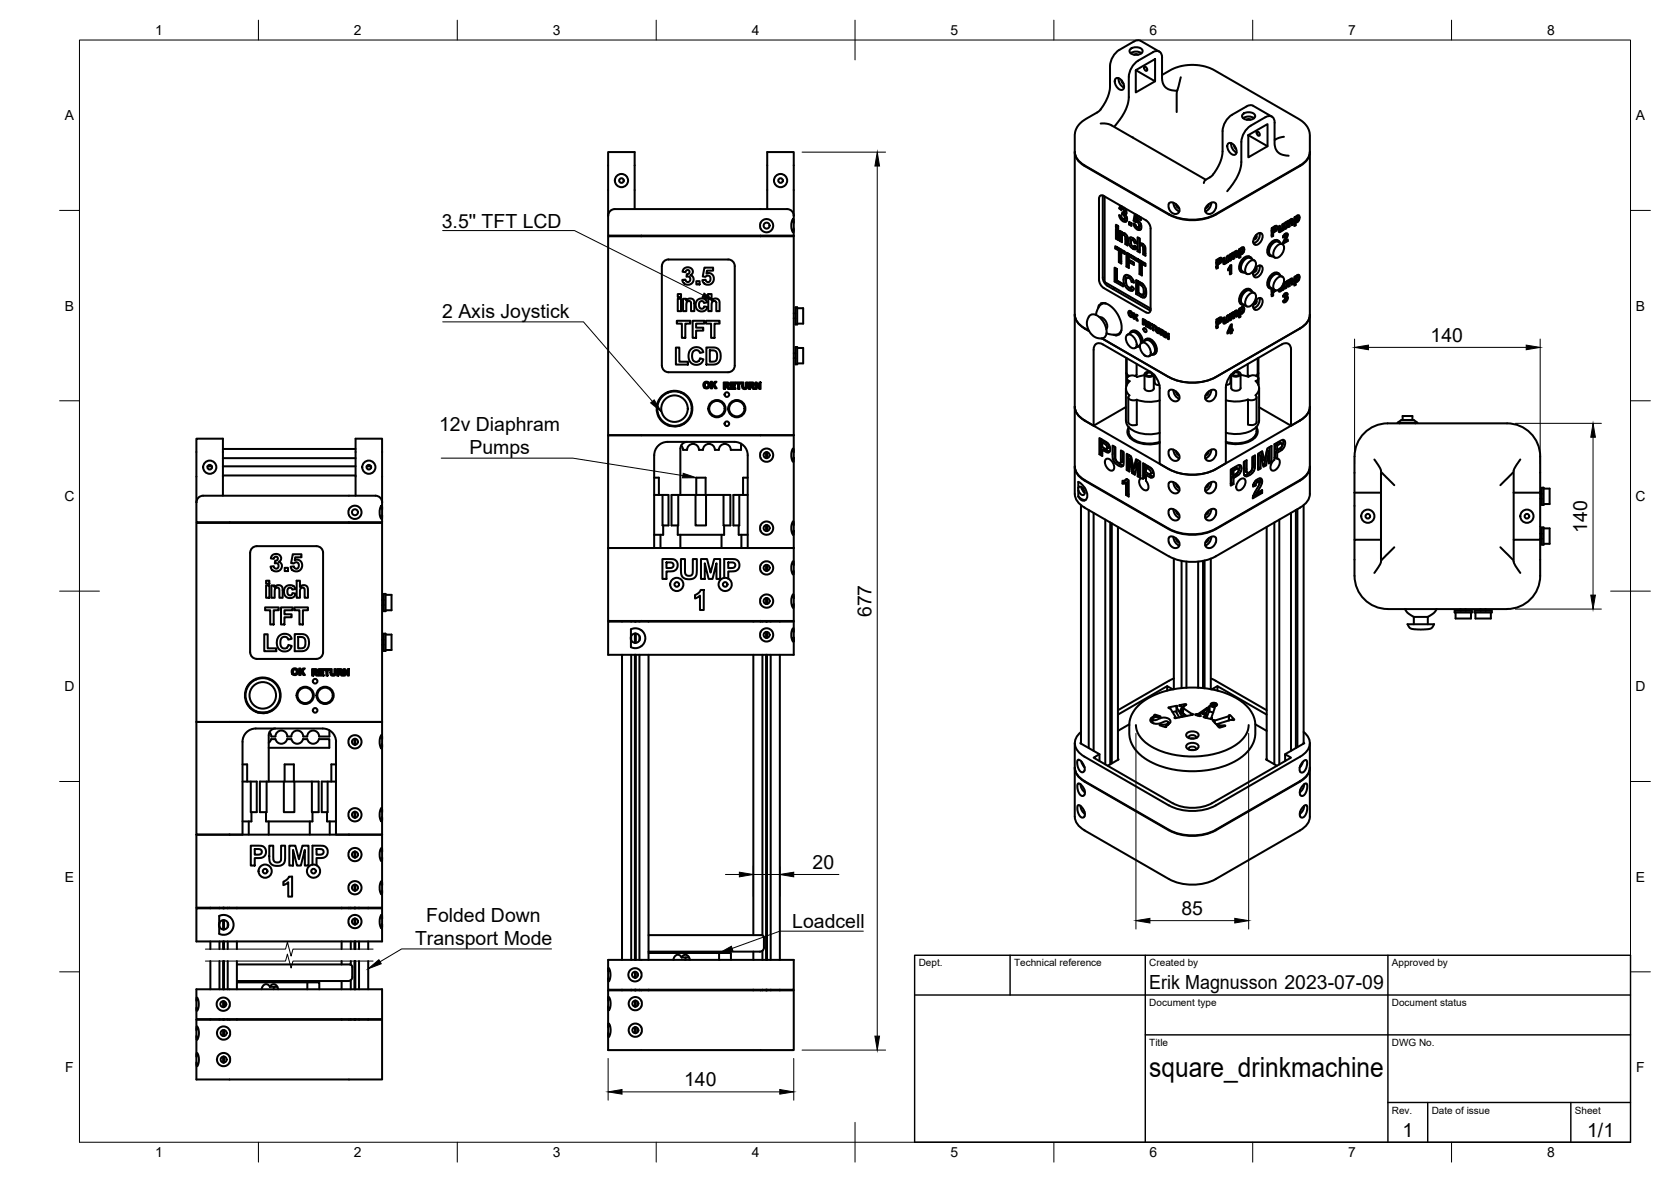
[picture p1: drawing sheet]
<svg xmlns="http://www.w3.org/2000/svg" width="420mm" height="297mm" viewBox="0 0 420 297" stroke-linecap="round" stroke-linejoin="round" font-family="sans-serif">
<defs><g id="words">
<text font-size="7" x="289" y="270.6">square_drinkmachine</text>
<g font-size="4.9">
<text x="111.1" y="57.2">3.5'' TFT LCD</text>
<text x="111.2" y="79.8">2 Axis Joystick</text>
<text x="359.7" y="85.8">140</text>
<text x="110.4" y="108.3">12v Diaphram</text>
<text x="118" y="114.2">Pumps</text>
<text x="399.1" y="133.9" transform="rotate(-90 399.1 133.9)">140</text>
<text x="219.1" y="155.1" transform="rotate(-90 219.1 155.1)">677</text>
<text x="204.3" y="218.3">20</text>
<text x="107.1" y="231.7">Folded Down</text>
<text x="199.2" y="233.3">Loadcell</text>
<text x="297.1" y="229.9">85</text>
<text x="104.4" y="237.5">Transport Mode</text>
<text x="289" y="248.5">Erik Magnusson 2023-07-09</text>
<text x="172" y="272.9">140</text>
<text x="352.6" y="285.7">1</text>
<text x="399.1" y="285.7">1/1</text>
</g>
<g font-size="3.5">
<text x="39" y="8.8">1</text>
<text x="89" y="8.8">2</text>
<text x="139" y="8.8">3</text>
<text x="189" y="8.8">4</text>
<text x="239" y="8.8">5</text>
<text x="289" y="8.8">6</text>
<text x="339" y="8.8">7</text>
<text x="389" y="8.8">8</text>
<text x="16.3" y="30.2">A</text>
<text x="411.3" y="30.2">A</text>
<text x="16.3" y="78">B</text>
<text x="411.3" y="78">B</text>
<text x="16.2" y="125.9">C</text>
<text x="411.2" y="125.9">C</text>
<text x="16.2" y="173.7">D</text>
<text x="411.2" y="173.7">D</text>
<text x="16.3" y="221.6">E</text>
<text x="411.3" y="221.6">E</text>
<text x="16.4" y="269.4">F</text>
<text x="411.4" y="269.4">F</text>
<text x="39" y="290.8">1</text>
<text x="89" y="290.8">2</text>
<text x="139" y="290.8">3</text>
<text x="189" y="290.8">4</text>
<text x="239" y="290.8">5</text>
<text x="289" y="290.8">6</text>
<text x="339" y="290.8">7</text>
<text x="389" y="290.8">8</text>
</g>
<g font-size="2.5">
<text x="231" y="242.9">Dept.</text>
<text x="255" y="242.9">Technical reference</text>
<text x="289" y="242.9">Created by</text>
<text x="350" y="242.9">Approved by</text>
<text x="289" y="252.8">Document type</text>
<text x="350" y="252.8">Document status</text>
<text x="289" y="262.9">Title</text>
<text x="350" y="262.9">DWG No.</text>
<text x="350" y="279.9">Rev.</text>
<text x="360" y="279.9">Date of issue</text>
<text x="396" y="279.9">Sheet</text>
</g>
</g></defs>
<!-- layer: Visible -->
<g fill="none" stroke="#000" stroke-width=".51">
<path d="M280.5 19.8a1.43 1.43 0 0 1 1.9 1 1.27 1.27 0 0 1-.2 1.8 2.05 2.05 0 0 1-1.7-2.8zM281.3 19.6a2.45 2.45 0 0 0 1.3 2.4M281.5 12.5l3.6-2.1 1.1-.3 .6 .2 4.7 2.7M281.5 12.5a5.3 5.3 0 0 0-2.4 4.1l-.1 6-.4 1.7-.9 1.8a5.1 5.1 0 0 1-1.8 2.1l-4.1 2.6a4.5 4.5 0 0 0-1.6 3.3l.1 4.6 .4 1 .8 1 1.2 .8 21.2 12.3M284.2 12.4a2.16 2.16 0 0 1 3.1 .3 1.43 1.43 0 0 1-1.9 1.1 1.27 1.27 0 0 1-1.4-1.1zM284.3 13.4a2.45 2.45 0 0 1 2.7 0M285.2 13.8l.5-.2 .5 .2M285.6 17.6l4.8-2.8v5.6l-4.8 2.8zM285.7 17.6l-.1 .2M285.7 17.7l4.7 2.7M287.7 16.8l.6 .2 .1 .7-.5-.1zM292.2 14.5v5.3l.2 1.2 .6 .9 .7 .5 2 .4"/>
<path d="M292.2 18.8l3.1-1.7 2.6-.7 3-.1 2.9 .6 1.6 .8 21.2 12.2 1.2 .9a4.5 4.5 0 0 1 1.6 3.3v4a4.1 4.1 0 0 1-2.5 3.5l-21.2 12.2a13 13 0 0 1-11.8 0M292.2 14.5a1.43 1.43 0 0 0-.7-1.5 1.43 1.43 0 0 0-1.7 .2l-3.6 2a5.3 5.3 0 0 0-2.4 4.1v5.3l-.2 1.6-1.4 3-1.9 2.5M296.9 19.4l-.7 2.8a6.7 6.7 0 0 0-.3 3.7v2.3M270.2 38.3v78.9M270.3 38.2a4 4 0 0 0 2.4 3.5l21.2 12.2M276.8 31l1.4 .1 1.2 .3 23.8 13.8M282 20.2l.1 .5 .4 .4M284.7 34.5h.2M308.8 36.1a1.43 1.43 0 0 1 1.9 1.1 1.27 1.27 0 0 1-.2 1.7 2.05 2.05 0 0 1-1.7-2.8zM309.6 36a2.45 2.45 0 0 0 1.3 2.3M310.3 36.5l.1 .6 .4 .3M312.5 28.7a2.16 2.16 0 0 1 3.1 .3 1.43 1.43 0 0 1-1.9 1.1 1.27 1.27 0 0 1-1.4-1.1z"/>
<path d="M312.6 29.7a2.45 2.45 0 0 1 2.7 0M313.4 26.8l-3.6 2.1a5.3 5.3 0 0 0-2.4 4v5.3l-.5 2.2-.7 1.7-1.3 1.8-1.9 1.3-.3 .8M313.5 30.1l.5-.2 .5 .2M313.9 34l4.8-2.8v5.6l-4.8 2.7zM314 33.9l-.1 .2M314 34l4.7 2.8M315.1 26.6l4.7 2.7M315.1 26.6l-.6-.2-1.1 .3M316 33.2l.6 .1 .1 .8-.5-.2zM320.5 30.8v5.4l.2 1.2 .5 .7 .6 .5 2.2 .5M320.5 30.8a1.44 1.44 0 0 0-.7-1.5 1.44 1.44 0 0 0-1.7 .2l-3.6 2.1a5.3 5.3 0 0 0-2.4 4.1v5l-.3 1.9-1 2.4-2.2 3.1M322.8 34.4l-1.3 .3-1 .5"/>
<path d="M329.4 38.2a4 4 0 0 1-2.5 3.5l-21.2 12.2a13 13 0 0 1-11.8 0M329.4 38.3v78.9M152.9 54.2v5h46.7v-5M159.6 52.5v-14.3h-6.7v16M191.2 56l.9-.8 1-.1 .9 .5 .4 1-.3 1.1-1 .6h-1l-.9-.8M191.3 56l-.2 .7 .2 .7M192.9 52.5v-14.3h6.7v16M197.9 52.5h-42.3a2.38 2.38 0 0 0-2.6 1.3l-.1 .4M197.9 52.5a1.66 1.66 0 0 1 1.7 1.7M199.6 56l-.2-1-.4 1.4 .1 1.2 .3 .8 .2-.9M276.6 49.2l.6-.1 .3 .1 10.6 6.2 1 1.1 .2 .9v20.4a.73 .73 0 0 1-.3 .8 .73 .73 0 0 1-.9-.1l-10.6-6.1-.9-1.1-.3-1v-20.4zM277.3 49.1v20.7l.2 .9 1 1.1 10.8 6.2"/>
<path d="M277.7 49.4v21.5l11.6 6.6M281.1 56.7l-.5 .4v-.6l.6 .3v.6l-.6-.3M281.1 57.7v2l-.5 .3v-2.6l.6 .4v2.5l-.6-.3M281.1 56.8l.1 .1M281.1 59.7l.1 .1M281.4 52.4l.6 .4 .1-.3M281.9 52.1l.4 .3M282 51.9l-.1 .2-.5 .3 .3-.5h.4M282 58.3v1.9l-.5 .3v-2.5l.6 .3v.4M282.1 52.5l.5 .3v.6M282.1 53.8l.6 .5v.8M282.3 58.6l-.2 .1 .4-.2 .5 .3 .5 .8v2.1l-.5-.4"/>
<path d="M282.5 55.1l.8 .4M282.6 52.2h.1M282.6 52.2l-.5 .3M282.6 53.5l.4 .3M282.6 53.3l-.5 .5 .1-.5 .4 .1M282.6 52.2l.7 1.1-.1 .4-.4 .2M282.7 52.2h-.1M282.9 58.7l-.6 .3M283.1 52.9l-.5 .5M283.1 54.8h.1M283.1 54.8l-.4 .3M283.2 53.7l-.4 .2 .6 1v.5l-.4 .3-.6-.1-.6-.5-.4-1.1 .5 .3 .4 .7 .4 .1"/>
<path d="M283.3 54.5l-.2 .3M283.4 59.3v1.8l-.4 .2-.1-1.8-.4-.5-.4 .2v1.7l-.6-.4M284.4 59.7v1.4M284.4 56l-.5 .4v-.7l.6 .4v.7l-.6-.4M284.4 56.1l.1 .1M285 55.4l.5 .4M285.5 55.8h.5l.3 .3 .1 .4-.1 .6M285.5 55.2l.5 .3M285.7 54l-.2 1.2-.5 .2 .3-1.6 1.6 .9v.6l-1.1-.6M286.1 57.2l.8 .4M286.3 55.4l-.8 .4M286.5 59.9v3"/>
<path d="M286.9 54.7l-.7-.3-.4 .3-.1 .5 .6 .2 .5 .8 .2 1-.3 .5-.5 .1-.6-.4-.4-.5-.2-.8 .5 .3 .4 .7h.4M286.9 56.3l-.1 .5-.5 .4M293.9 51.2l.6-.4 1 .4 .9 .9 .2 .9-.5 .6-.8 .1-.9-.5-.5-.8M293.9 51.2v1.1M295 50.9a2.44 2.44 0 0 0 1.5 2.2M295.7 51.3l.2 .7 .6 .3M303.7 51.4l1.1-.5 .8 .1a1.25 1.25 0 0 1 0 1.5l-.9 1.1-.5 .2-.8-.2-.3-.4-.1-.6zM303.9 51.3l-.2 .7-.6 .3M304.6 50.9a2.44 2.44 0 0 1-1.5 2.2M315.8 59.2l-.1 .5-.4 .3M315.8 59.1a.58 .58 0 0 1 .1 .7 .58 .58 0 0 1-.7 .3M315.9 59a.86 .86 0 0 1 1.5 0 2.16 2.16 0 0 1-1.8 2.5 1.43 1.43 0 0 1 0-2.1z"/>
<path d="M316.7 58.5a2.32 2.32 0 0 1-1.5 2.7M319.7 58.2l.4 .3M319.8 57.3l.3 .2v.6M319.8 57.9l-.1 .1M320.1 57.5l.5-.3 .2 .2-.1 .3-.6 .4-.4-.2M320.1 58.5v.8M320.3 57l.4 .2M320.5 57.9l.3 .2-.7 .4M320.6 56.8l-.1 .3M320.8 58.1l.4-.8-.2-.6-1.3 .6v2.2l.4-.2-.4-.2M321.5 57.6l.4 .3M321.6 57.7l-.1 .1"/>
<path d="M322.3 57.7l-.3 .5-.5 .1v-1.4l.3-.2 .1 1a.19 .19 0 0 0 .2 .3 .19 .19 0 0 0 .1-.3l.2-1.3 .3-.2v1.6M322.3 57.6l.4 .2-.3 .2v-.3M322.6 59.4l.3 .1-.3 .2 .4-.8a.47 .47 0 0 1 .7-.2 .47 .47 0 0 1 0 .7l-.6 1.2M323 58.8l.4 .2-.3 .2-.2 .3M323.2 58.7v.2M323.4 59v.4l-.9 1.9 1.3-.7-.3-.2M323.4 56v-.2l-.3 .2v1.6l.3-.2M323.6 55.7l.2 .2M323.7 55.7v.1M323.9 56.7l.4 .2-.4 .2-.1-1.2-.3 .3-.1 1.2-.3-.2M324.1 55.5l-.7 .5-.2-.1M324.2 55.5h-.1h.1l.4-.4 .4-.1 .1 1.4"/>
<path d="M324.4 55.3l.3 .1M324.5 55.2v.1M324.7 56.2l.4 .2-.4 .2-.1-1.2-.3 .4v1.1M325.4 55.6l.4 .2v.8l-.4-.2M325.4 55.3l.5 .2M325.6 54.6l.2 .1 .6-.6 .3 .1 .1 .3-.3 1.1-.4 .3-.3-.1M325.7 55.4l-.3 .1M325.8 54.7v-.3l-.4 .2v2.2l.4-.2M325.9 54.7l.3-.2 .2 .3-.1 .5-.2 .3-.3-.2zM326 54.3l.3 .2M326.2 54.2v.3M166.4 66.9v25"/>
<path d="M168.1 65.2h15M168.1 65.2a1.66 1.66 0 0 0-1.7 1.7M170.4 73.9h.8v.8h-.8zM170.4 75.1h.8v3.1h-.8zM171.7 75.1h.8v.4l.4-.3 .6-.2 .9 .4 .2 .5v2.3h-.8l-.1-2.2-.4-.4-.3 .1-.4 .4v2.1h-.9zM171.9 67.5l.9-.3 1 .3 .4 .4v.6l-.6 .7a1.28 1.28 0 0 1 .6 1.7 1.28 1.28 0 0 1-1.8 .6l-.6-.5-.2-.7h.7l.3 .5a.68 .68 0 0 0 1-.7 .68 .68 0 0 0-1-.6l.1-.6a.54 .54 0 0 0 .7-.4 .54 .54 0 0 0-.4-.6 .54 .54 0 0 0-.6 .5l-.8-.1zM175.1 70.7h.8v.8h-.8zM175.3 75.4l.6-.3 .8-.1 .5 .2 .5 .6 .1 .2-.8 .1-.4-.4-.7 .2-.1 .5v.7l.6 .5a.54 .54 0 0 0 .6-.6l.9 .1-.2 .6-.5 .4-1 .2-.8-.4-.3-.4-.2-.7 .2-1zM177.1 67.3h2.2v.7h-1.5l-.2 .8 .9-.2 .7 .5 .3 .7-.1 .9-.7 .7-1 .2-.9-.6-.2-.6 .8-.1 .3 .5a.76 .76 0 0 0 .9-.3 .76 .76 0 0 0-.1-1l-.4-.2-.7 .3-.7-.1zM178.1 73.9h.8v1.6l.4-.4 .6-.1 .8 .4 .2 .5v2.3h-.8v-2.1l-.4-.5-.5 .2-.2 .3-.1 2.1h-.8zM183.1 65.2a1.66 1.66 0 0 1 1.6 1.7v25a1.66 1.66 0 0 1-1.6 1.6M199.6 78.7h.4"/>
<path d="M200 77.2h.4v4.3h-.4zM200.4 77.5h1.6v3.8h-1.6M270.3 79.1a4.1 4.1 0 0 0 2.4 3.4M274 79.3a1.97 1.97 0 0 1 2.7 .6 4.5 4.5 0 0 1 1.3 4.6 1.27 1.27 0 0 1-1.3 .6l-1-.2-.8-.4-.8-.9-.5-.8-.3-1.2v-.8zM276.4 76.7l-.3 .8M276.5 79.7a2.17 2.17 0 0 1 1.7 3M276.5 76.7v.1M276.8 76.5h.1M276.9 76.2l-.1 .1 1-.1 1.3 .6 1.1 1.1 .9 1.2 .6 1.5 .3 1.3-.1 1.2-.2 .6-.4 .4M277.4 76.1l-1.2 .7M277.9 76.2h.1M278.1 76.3a2.21 2.21 0 0 0-2.2 1.6l-.3 1.2"/>
<path d="M280.3 72.4l-.4 .3M280.7 67.5v3l-.5 .2v-3.4l.7 .3v2.9l1.5 .9v.6l-2.2-1.3M280.7 70.5l1.7 .9M280.9 62.1l-.5 .3v-.5l2.4 1.4v.5l-.9-.5M280.9 62.2l.9 .5-.5 .3-.9-.6M281.8 62.7v2.9l-.5 .3v-2.9M281.8 65.6l.1 .1M281.9 63.3v2.9l-.6-.3M282 60.2l.1 .1M282.8 63.3l-.4-.3-.5 .3M283.2 69.1l-.2 .9 .2 1.2M283.4 61.1h.1"/>
<path d="M283.7 63.7v3l-.5 .3v-3.5l2.1 1.2v.6l-1.5-.9M283.7 66.7l.1 .1M283.8 78.2h.4l.6 .6a.49 .49 0 0 1 .1 .6 .49 .49 0 0 1-.5 .2l-.6-.5zM283.8 65.9l.5-.3 .8 .4M283.8 65.9v1.4l-.6-.3M283.9 72.3l1.1 .5M284 78.5l.5 .2v.7l-.4-.2zM284.2 78.3h.1M284.2 78.2v.1M284.3 69.6l-.3-.1-.6 .3M284.4 78.3l-.3 .1M284.7 79.3l.1 .1"/>
<path d="M284.7 72.1l-.4 .2M284.8 79.2l-.3 .2M285 70.6l-.5 .2-.4-.8-.4-.2-.4 .1-.1 1.3 .6 1a.43 .43 0 0 0 .5 .2 .43 .43 0 0 0 .2-.5l.6 .6-.2 .4-.4 .2-.8-.3-.7-.8-.5-1.5 .3-1.3 .7-.1 .8 .5 .6 .7 .2 .7-.6-.2M285 70.6h.1M285 62l.8 .4M285.1 60l-.6 .3M285.3 79.4v-.6l-.3-.1v1.3l.3-.1M285.3 64.7l-1-.6-.5 .3v.9l1.3 .7v.6l-1.3-.7M285.4 61.8l-.3 .2M285.5 79.6l.3 .9 .2-.1M285.5 79.3v.3M285.6 79.6l-.3 .1v.5l-.3-.2"/>
<path d="M285.7 60.8l-.5 .2-.3-.6h-.4l-.1 .8 .3 .6a.3 .3 0 0 0 .3 .2 .3 .3 0 0 0 .3-.3l.5 .5-.3 .5-.7-.2-.6-.6-.4-1 .1-1.1 .6-.1 .7 .4 .6 1.1-.6-.2M285.8 79.1l-.5 .3 .4-.3 .4 .2-.5 .2 .5 1.1-.3-.1M286.1 65.1l-.5 .3v-.6l2.4 1.4v.6l-.9-.5M286.1 65.2l.9 .5-.5 .3-.9-.6M286.1 70.6v3l-.4 .3v-3.5l1.4 .8 .7 .7 .4 1.1v1.2a.75 .75 0 0 1-.6 .6 .75 .75 0 0 1-.8-.3l-1.1-.6M286.1 73.6l1.9 .9M286.3 71.3l.8 .5 .4 .8v1.2l-.4 .3-.8-.5v-2.3l.4-.3 .6 .4M286.6 62.9l-.6 .2M286.6 61.2v-1.2l-.6-.4v3.5M286.7 61.2h-.1l.4-.1 .5 .3 .5 .7v2.2l-.6-.4M287 65.7v2.9l-.5 .3v-2.9M287 68.6l.1 .1"/>
<path d="M287.1 66.3v2.9l-.6-.3M287.4 61.3l-.7 .3M287.9 61.9v1.8l-.5 .2v-1.8l-.5-.5-.3 .3v1.5l-.6-.3M287.9 63.7h.1M288 72.4v1.3l-.6 .4M288 66.3l-.4-.3-.5 .3M305.8 66.3l.4 .2M305.9 65.3l.3 .2v.6M305.9 66h-.1M306.2 65.5l.5-.3 .2 .1-.2 .5-.5 .3-.4-.2M306.2 66.5v.8M306.4 80l.4 .2"/>
<path d="M306.4 65l.4 .3M306.6 65.9l.3 .2-.7 .4M306.7 79.8l-.1 .3M306.7 64.9l-.1 .3M306.9 66.1l.4-.8-.1-.4-.2-.1-1.2 .5v2.2l.4-.2-.4-.2M307.6 65.7l.4 .2M307.7 65.8l-.1 .1M308.4 65.7l.1 .1-.3 .4-.6 .1v-1.4l.3-.2 .1 1.1a.19 .19 0 0 0 .2 .2 .19 .19 0 0 0 .1-.2l.2-1.4 .3-.2v1.6M308.4 65.6l.4 .2-.3 .2v-.2M309 67.3l.2 .1-.4 .6v-.4l.8-1v2.2M309.2 67.4v1.6l.4-.2-.4-.3M309.5 64.1v-.3l-.3 .2v1.6l.3-.2"/>
<path d="M309.5 79v-.2l-.3 .2v1.6l.3-.2M309.7 63.8l.2 .1M309.7 78.7l.2 .2M309.8 63.7v.1M309.8 78.6v.2M310 64.7l.3 .2-.3 .2-.1-1.2-.4 .4v1.1l-.3-.2M310 79.7l.3 .2-.3 .2v-1.1l-.2-.1-.3 .4v1.1l-.3-.2M310.1 63.5l.2 .1 .4-.5h.4l.1 1.4M310.1 78.5l.2 .1 .4-.5 .4-.1 .1 1.4M310.3 63.6l-.2-.1-.6 .6-.2-.1M310.3 78.6l-.3-.1-.5 .5-.2-.1M310.5 63.3l.2 .2"/>
<path d="M310.5 78.3l.2 .1M310.6 63.2v.2M310.6 78.2v.1M310.8 64.2l.4 .3-.4 .2v-1.1l-.1-.2-.3 .4-.1 1.1M310.8 79.2l.4 .2-.4 .2-.1-1.2-.3 .4-.1 1.1M311.5 78.6l.4 .2v.8l-.4-.2M311.5 63.6l.4 .2v.8l-.4-.2M311.5 78.3l.5 .3M311.5 63.3l.5 .3M311.7 77.6l.2 .1 .6-.6 .3 .3-.2 1.1-.3 .3h-.4M311.7 62.6l.2 .1 .5-.6 .3 .1 .1 .2-.2 1.1-.3 .3h-.4M311.8 78.4l-.3 .1"/>
<path d="M311.8 63.4l-.3 .2M311.9 77.7v-.3l-.4 .2v2.2l.4-.2M311.9 62.7v-.2l-.4 .2v2.1l.4-.2M312 68.2l.3 .2M312 62.7l.3-.2 .2 .2v.5l-.4 .4-.2-.2zM312.1 77.6l.3-.1 .1 .2-.1 .6-.3 .3-.2-.2zM312.1 77.4l.3 .1M312.1 62.4l.3 .2M312.3 77.2v.3M312.3 62.2v.3M314.1 74a.97 .97 0 0 1 1.3-.4 .97 .97 0 0 1 .4 1.4l-.7 1.3a1.1 1.1 0 0 1-.9 .7 1.1 1.1 0 0 1-1.1-.4l.2-1.4zM314.1 65.8a.97 .97 0 0 1 1.3-.3 .97 .97 0 0 1 .4 1.3l-.7 1.3a1.1 1.1 0 0 1-.9 .8 1.1 1.1 0 0 1-1.1-.5l.2-1.4z"/>
<path d="M314.5 72.8a1.45 1.45 0 0 0-2.2 .6l-.6 1a1.5 1.5 0 0 0 .6 2.2M314.5 64.7a1.43 1.43 0 0 0-2.2 .5l-.6 1a1.71 1.71 0 0 0 .3 2M314.8 73.3a1.11 1.11 0 0 0-.9-.6 1.11 1.11 0 0 0-1 .6 2.53 2.53 0 0 0-.7 3.2l.7 .2M314.8 65.1a1.11 1.11 0 0 0-.9-.6 1.11 1.11 0 0 0-1 .6 2.53 2.53 0 0 0-.7 3.2l.7 .2M315.4 73.6l-1-.6a2.14 2.14 0 0 0-2.4 2.2l.2 .9 1.3 .9M315.4 65.5l-1-.7a2.14 2.14 0 0 0-2.4 2.3l.2 .8 1.3 .9M315.8 67.3l-.1 .5-.4 .4M315.8 67.3a.58 .58 0 0 1 .1 .7 .58 .58 0 0 1-.7 .3M315.8 75.4a.58 .58 0 0 1 .1 .7 .58 .58 0 0 1-.7 .3l.5-.4 .1-.5M315.9 75.3a.86 .86 0 0 1 1.5 0 2.16 2.16 0 0 1-1.8 2.6 1.43 1.43 0 0 1 0-2.2zM315.9 67.1a.86 .86 0 0 1 1.5 0 2.16 2.16 0 0 1-1.8 2.6 1.43 1.43 0 0 1 0-2.2zM316.7 66.7a2.32 2.32 0 0 1-1.5 2.6"/>
<path d="M316.7 74.9a2.32 2.32 0 0 1-1.5 2.6M319.1 64.2l.3 .1M319.5 72.3l1 .6M319.5 64.1l1 .7M319.7 72.8l.4 .3 .4-.2M319.7 72.6v1.9l.4-.2-.4-.3M319.7 73.2l.4 .2M319.8 72.9l-.1 .1M320.1 72.7v.4M320.1 73.4v.9M320.6 72.9l.2 .1-.7 .4M320.8 73h.1"/>
<path d="M321.2 69.9a.97 .97 0 0 1 1.3-.3 .97 .97 0 0 1 .3 1.3l-.6 1.3a1.1 1.1 0 0 1-.9 .8 1.1 1.1 0 0 1-1.1-.5l.1-1.4zM321.2 61.7a.97 .97 0 0 1 1.3-.3 .97 .97 0 0 1 .3 1.3l-.6 1.3a1.1 1.1 0 0 1-.9 .8 1.1 1.1 0 0 1-1.1-.5l.1-1.4zM321.5 68.7a1.47 1.47 0 0 0-2.1 .6l-.6 1a1.5 1.5 0 0 0 .6 2.2M321.5 60.6a1.44 1.44 0 0 0-2.1 .6l-.6 1a1.71 1.71 0 0 0 .3 1.9M321.6 72.7l.3 .2M321.9 69.2a1.11 1.11 0 0 0-1-.6 1.11 1.11 0 0 0-1 .6 2.53 2.53 0 0 0-.6 3.2l.7 .2M321.9 61a1.11 1.11 0 0 0-1-.6 1.11 1.11 0 0 0-1 .7 2.53 2.53 0 0 0-.6 3.2l.7 .1M322.3 72.6v.3l-.5 .4-.3-.1v-.4M322.3 72.5l.4 .3-.3 .1v-.2M322.4 72l-.1 .5a.25 .25 0 0 1-.1 .4 .25 .25 0 0 1-.3-.2v-.1M322.5 69.6l-1.1-.7a2.14 2.14 0 0 0-2.3 2.3l.1 .8 .3 .3M322.5 61.4l-1.1-.6a2.14 2.14 0 0 0-2.3 2.2l.1 .9 .3 .2"/>
<path d="M322.7 74.3l.2 .2-.3 .1 .5-.8a.43 .43 0 0 1 .7 .1 .43 .43 0 0 1-.3 .6v.1M322.7 71.3v1.5M322.8 75.5l.2 .1M322.8 60.4l.3 .2 .7-.4v.4M323 73.8l.3 .2M323.1 74.7l.3 .2M323.1 73.7v.2M323.2 74.5v.2M323.3 74.5l.5 .3-.3 .9a.46 .46 0 0 1-.5 .3 .46 .46 0 0 1-.4-.3l.3-.3 .3 .2 .2-.4v-.4l-.4 .2 .3-1-.3 .2-.1 .3M323.4 71v-.2l-.3 .2v1.5l.3-.2M323.6 70.7l.2 .2M323.7 70.6v.2"/>
<path d="M323.9 71.7l.4 .2-.4 .2-.1-1.2-.4 .4v1l-.3-.2M324.1 70.4l-.7 .6-.2-.1M324.2 70.5l-.1-.1 .1 .1 .4-.5h.4l.1 1.4M324.4 70.2l.3 .2M324.5 70.1v.2M324.7 71.2l.4 .2-.4 .2-.1-1.2-.3 .3v1.2M325.4 70.6l.4 .2v.8l-.4-.2M325.4 70.3l.5 .2M325.6 69.5l.2 .1 .6-.5 .4 .4-.3 1-.4 .3h-.3M325.7 70.4l-.3 .1M325.8 69.6v-.2l-.4 .2v2.2l.4-.2M325.9 69.6l.3-.1 .2 .3-.1 .4-.2 .3-.3-.2z"/>
<path d="M326 69.3l.3 .2M326.2 69.2v.2M329.4 79.1a4.1 4.1 0 0 1-2.5 3.4M166.4 91.9a1.66 1.66 0 0 0 1.7 1.6h15M167.9 98.5v.2M169.9 87.3h.9v3.6h2.2v.7h-3.1zM170.2 80.6h3.4v.7h-1.3v3.6h-.9v-3.6h-1.2zM171.2 98.5v.2M173.7 87.8l.8-.5 1.4 .1a1.54 1.54 0 0 1 .9 1.1l-.8 .2a1.06 1.06 0 0 0-1.4-.6 1.06 1.06 0 0 0-.6 1.3l.2 1.1 .6 .4a.98 .98 0 0 0 1.2-.9l.9 .3-.4 .7-.6 .5-1.2 .2-1-.5-.4-.7-.2-.7 .1-1.3zM174.2 80.6h2.9v.7h-2.1v1h1.8v.8h-1.8v1.8h-.8zM177.3 96.3l.2-.1 .5 .1 .1 .7-.2 .3-.6-.1zM177.5 80.6h3.4v.7h-1.2v3.6h-.9v-3.6h-1.3z"/>
<path d="M177.6 87.3h1.7a1.97 1.97 0 0 1 1.9 2.7v.1a1.74 1.74 0 0 1-2 1.5h-1.6zM178.5 88l1.1 .1 .5 .4 .2 1.2-.1 .7-.3 .3-1.4 .2zM178.7 95.9h.3v.8l.7-.8h.5l-.6 .7 .6 1h-.4l-.5-.8-.3 .3v.5h-.3zM182 96.1l1.1 .1 .2 .2-.1 .5a.24 .24 0 0 0-.2 .3 .24 .24 0 0 0 .2 .2l.3 .4h-.4l-.5-.7h-.3v.7h-.3zM182.3 96.4h.6l.1 .3-.7 .1zM183.6 96.1h1.3v.3h-.9v.3h.8v.3h-.8v.5h.9v.3h-1.3zM185.1 96.1h1.3v.3h-.5v1.4h-.3v-1.4h-.5zM186.6 96.1h.3v1.2l.3 .2 .4-.2v-1.2h.3v1.2l-.2 .4-.6 .1-.4-.3zM188.3 96.1h1.1l.2 .3v.4a.23 .23 0 0 0-.3 .1 .23 .23 0 0 0 .1 .3l.4 .6h-.4l-.6-.7h-.2v.7h-.3zM188.6 96.4h.6l.1 .3-.7 .1zM189.9 96.1h.4l.6 1.1v-1.1h.3v1.7h-.3l-.7-1.1v1.1h-.3zM199.6 88.8h.4"/>
<path d="M199.6 90h.4M199.6 80h.4M200 87.2h.4v4.4h-.4zM200.4 87.4h1.6v3.9h-1.6M272.7 82.5l1.1 .7M275 87.9v19.1l8.1-4.7M275 87.9a1.43 1.43 0 0 1 .7-1.5 1.43 1.43 0 0 1 1.6 .2l11.9 6.8M277.1 85.1l16.8 9.7M278.2 83.7l2.1 .4M280 84.1l.9 .2M280.2 84.1l.2 .1M280.5 84.1v.2"/>
<path d="M280.8 84.1l-.3 .2M281.5 83.9l-.8 .4M281.8 83.5l-.2 .1M282 83a1.59 1.59 0 0 1-1.7 1.1M283.1 97.6v8.2a3.9 3.9 0 0 0 3.5 3l2.9 .3 2.1-.3M283.2 89.9v7.2M283.2 93.7l.5 1M283.3 90v3.8l.2 .4 .5 .3M283.3 84.2a1.58 1.58 0 0 1 2.1 1l.2 .5a1.1 1.1 0 0 1 .2 1.1 1.1 1.1 0 0 1-.9 .7 2.56 2.56 0 0 1-1.6-3.3zM283.4 95.1v1.6M283.5 84.1l1-.6a2.23 2.23 0 0 1 2.4 2.4l-.1 .4M283.7 99.9v6.2a1.56 1.56 0 0 0 2.2 .6l-.1-6.2"/>
<path d="M284 83.8a1.17 1.17 0 0 1 1.1-.6 1.17 1.17 0 0 1 1 .7l.8 1.3 .1 .9M284.4 83.3a1.83 1.83 0 0 1 2.6 1.3l.4 1.4M285.8 91.4v2.8M285.8 94.2l-.4 .3M286.6 87.1h-.6M286.6 86.7l-1.2 .8M286.9 86.2a1.58 1.58 0 0 1 2 1.1l.3 .4a1.1 1.1 0 0 1 .2 1.2 1.1 1.1 0 0 1-1 .7 2.56 2.56 0 0 1-1.5-3.4zM287 86.2l1.1-.7a2.14 2.14 0 0 1 2.3 2.2l-.1 .9-.3 .3M287.5 82.5l.6 .2 .2 .7-.6-.2zM287.6 80.5v.3l.4 .3-.1-.4M287.6 81.1v.5l-.3-.1M287.6 85.8a1.11 1.11 0 0 1 1-.6 1.11 1.11 0 0 1 1 .6 2.53 2.53 0 0 1 .6 3.2l-.7 .2"/>
<path d="M287.6 89.1l.5 .3M287.8 80.9l-.2 .2 .5 .8 .2-.1M287.8 94.1v3.5a1.37 1.37 0 0 0 2.3 0v-3.5M287.8 80.4l-.2 .1 .5 .1M287.8 94.3l-1.2 .2a.92 .92 0 0 1-1.3-.1h-1.2a.68 .68 0 0 0-.7 .7 .68 .68 0 0 0 .6 .7 2.27 2.27 0 0 0 0 3.6l-.2 .2a1.16 1.16 0 0 0 1.7 1l.4-.1M288 85.4a1.46 1.46 0 0 1 2.1 .5l.6 1a1.71 1.71 0 0 1-.3 2M288 81.3l.3-.1-.1-.4-.9-.7v1.4l.3-.1M288.2 80.9l.1 .1M288.3 80.9l-.3 .1M288.3 81.1l-.3 .2 .4 .8-.3-.2M288.4 93.8l.6-.2a.58 .58 0 0 1 .7 .6l-.7 .3a.58 .58 0 0 1-.8-.5zM288.8 81.2l.6 .3v-.2l-.9-.5v1.4l.3-.2"/>
<path d="M289 81.6l-.2 .1v.4l.6 .4v.2l-.9-.5M289 81.1l-.2 .1v.3l.5 .3v.2l-.5-.3M289.2 93.4h-.7a.64 .64 0 0 0-.7 .7 .64 .64 0 0 0 .8 .6l1-.1 .5-.5M289.2 93.4a5.2 5.2 0 0 1 2.4 4.1v19.1l2.3 1.3-21.2-12.3M289.5 81.6l.4 .2 .2-.1M289.7 81.5l-.2 .1v-.2l1 .5v.3l-.4-.2 .2-.2M289.9 81.8v1.1l.2-.1M290 88.9l-1.1 .6M290.1 82v1.1l-.2-.2M290.1 94.3h.2M290.3 96.1l.4 .5 .8 .2M290.3 94.3v1.8"/>
<path d="M290.4 88.9l-.3 .2M290.6 82l.3 .2v1l.2 .3 .2-.1v-1l.2 .2-.1 1.1-.5-.1-.2-.4zM291.5 83.3v.1M291.5 83.3l-.2 .2M292 83.1v.3l.5 .2-.1-.3M292 83.6v.6l-.2-.2M292.2 82.9l-.2 .2 .4 .2 .2-.1M292.2 83.5l-.2 .1 .6 .9 .1-.1M292.4 83.8h.3v-.5l-.9-.6v1.3l.2-.1M292.7 83.5l.1 .1M292.7 83.5l-.2 .1M292.8 83.7l-.4 .1 .4 .9-.2-.2"/>
<path d="M293.2 84.6l-.2 .1v-1.3l.2 .1 .5 1.2M293.2 84l.5 1.1 .2-.1M293.3 83.9l-.1 .1v.9l-.2-.2M293.9 98.2l.3-.2 .4-.1 1.1 .5 .7 .9 .2 .8-.4 .6-.9 .1-.9-.5-.5-.9M293.9 84.6l-.2 .1v-.9l.2 .1v1.4l-.2-.2M293.9 98.2v1.2M293.9 94.8a13 13 0 0 0 11.8 0M295 98a2.44 2.44 0 0 0 1.5 2.2M295.7 98.4l.2 .7 .6 .3M303.6 98.6l1.1-.6 .9 .1a1.07 1.07 0 0 1 .1 1.4l-.8 1.1-.6 .2h-.7l-.5-.4-.1-.5 .1-.6zM303.9 98.4l-.2 .7-.6 .3M304.6 98a2.44 2.44 0 0 1-1.5 2.2"/>
<path d="M305.8 81.2l.4 .3M305.9 80.3l.3 .2v.6M305.9 80.9l-.1 .1M306.2 80.5l.5-.3 .2 .1-.2 .5-.5 .3-.4-.2M306.2 81.5v.8M306.6 80.9l.3 .2-.7 .4M306.9 81.1l.4-.8-.2-.6-1.3 .6v2.2l.4-.2-.4-.2M307.6 80.7l.4 .2M307.7 80.7l-.1 .1M308.2 97.4a5.2 5.2 0 0 1 2.4-4.1l11.7-6.7a1.43 1.43 0 0 1 1.6-.2 1.43 1.43 0 0 1 .7 1.5v19.1l2.3-1.4-21.2 12.3 2.5-1.5v-19M308.4 80.7h.1l-.3 .5-.4 .2-.2-.2v-1.3l.3-.2 .1 1a.19 .19 0 0 0 .2 .2 .19 .19 0 0 0 .1-.2l.2-1.3 .3-.2v1.6M308.4 80.5l.4 .3-.3 .2v-.3"/>
<path d="M309.1 83.2v.1M309.2 82.2l.2 .1-.5 1-.1-.1M309.4 82.3v.7l-.5 .3M309.4 82.7l.6 .4-.3 .1-.3-.2M309.4 82.6l.3 .3 .3-.2v.4M309.4 83.4l.3 .3-.3 .1zM309.4 94.4v1.7M309.4 96.1a1.01 1.01 0 0 1-1.1 .6M309.6 94.2h-.1M309.7 82.9v-1.4l-.3 .1-.8 1.9v.3l.8-.4-.3-.2M309.7 83.2v.5M310.2 93.7l.6-.1a.58 .58 0 0 1 .7 .5l-.7 .3a.58 .58 0 0 1-.8-.5z"/>
<path d="M310.5 93.3l.7 .1a.63 .63 0 0 1 .7 .6 .63 .63 0 0 1-.7 .6h-1l-.6-.5v3.4a1.37 1.37 0 0 0 2.3 0v-3.5M311.9 94.2l1.3 .3a.94 .94 0 0 0 1.3-.1h1.2a.68 .68 0 0 1 .7 .7 .68 .68 0 0 1-.7 .7M313.7 91.5v2.7l.5 .3M315.7 95.7a2.28 2.28 0 0 1 0 3.6l.2 .3a1.17 1.17 0 0 1-1.8 .9l-.3-.1v6.3a1.59 1.59 0 0 0 2.2-.6M316 99.8v6.3M316.2 90.1l.1 3.7-.5 .6M316.4 95.1v1.6M316.4 89.9v6.8M316.4 93.7l-.4 .9M316.6 97.5v8.2a3.9 3.9 0 0 1-3.4 3.1l-2.8 .3-2.2-.4M326.9 82.5l-21.2 12.3M52.2 117.2h1.1"/>
<path d="M56 119.5h33.4M56 112.8h33.4M56 115.1h33.4M56 117.2h33.4M92.2 117.2h1.1M161.2 109.4h-8.3v28.3h8.3M161.2 109.4h38.4M161.2 109.4h-8.3v-50h46.7v54.3M167.9 106.7v.2M168.4 107h2.4M171.1 112.7v11.7M171.2 106.7v.2"/>
<path d="M171.3 112l.4 1M171.7 113.1h1M172.8 111a1.66 1.66 0 0 0-1.7 1.7M172.8 113a1.49 1.49 0 0 1 1.5-1.4 1.49 1.49 0 0 1 1.4 1.4M175.7 113.1h1M176.8 113a1.49 1.49 0 0 1 1.5-1.4 1.49 1.49 0 0 1 1.4 1.4M179.7 113.1h1M180.8 113a1.49 1.49 0 0 1 1.5-1.4 1.49 1.49 0 0 1 1.4 1.4M186.3 111.5v1.6h-2.6M191.2 113.7l.8-.8 1.1-.2 1 .6 .3 .9-.3 1.2-1.1 .6-1.1-.2-.7-.7M191.3 113.7l-.2 .7 .2 .7M192.6 113.7v1.4"/>
<path d="M192.7 113.6v1.5M192.8 113.7v1.4M199.3 112.8l.2-.1 .1 .4-.1 2.9-.3-.2-.2-1.1v-1zM199.6 115.1v16.9M270.2 117.4l.1 6.7a4.1 4.1 0 0 0 2.4 3.4l21.2 12.3M270.3 117.2a4.1 4.1 0 0 0 2.4 3.4l21.2 12.3M270.3 102.2a4.1 4.1 0 0 0 2.4 3.4M270.3 117.3a4 4 0 0 0 2.4 3.4l21.2 12.3M276.9 110.3v3.6l-.5 .3v-4.1l1.9 1.1 .7 .8 .1 .7v.7l-.3 .3h-.4M276.9 113.9l.3 .1M277.2 111.2l1.1 .9 .1 .5-.3 .2-.9-.5v-1.1l.4-.3 1.1 .8 .1 .7-.5 .4M277.2 113l.4-.2 1.2 .6-.4 .3z"/>
<path d="M277.2 113v1.6l-.8-.4M278 115.4a1.43 1.43 0 0 1 1.9 1.1 1.27 1.27 0 0 1-.2 1.8 2.05 2.05 0 0 1-1.7-2.9zM278.8 113.4h.3M279.7 112l.8 .4v2.8l.5 .9a.53 .53 0 0 0 .7 .2 .53 .53 0 0 0 .1-.8v-2.3l.8 .4-.1 3-.1 .5-.4 .1-1.4-.6-.7-.9-.2-1zM280.2 112.3v2.3l.2 .9 .9 1 1.1 .5M282.3 113.5v2.4l-.6 .5M283.8 114.3v3.5l-.5 .3v-4.1l1.1 .6 .6 3.2M283.8 117.8l.2 .1M283.8 107.3a3.1 3.1 0 0 0 2.6 3.8l2.2 .4 1.6-.1 1.4-.4M283.8 107.4a2.4 2.4 0 0 0 1.6 3.5 8.8 8.8 0 0 0 6.2 .4M284 115.3l.4-.3 .7 3.6-.4 .3zM284 115.3v3.2l-.7-.4"/>
<path d="M284.1 109.6v.4M285.1 118.6l.4 .2M285.8 100.5a9.6 9.6 0 0 0 5.8 .1M286 115.6l-.5 1.9-.5 .3 .6-2.4 1.1 .6v4.1l-.7-.4M286 116.5v3.2l.5-.3v-3.2l-.5 .3-.7 2.8-.6-.4M286.5 119.4l.2 .1M287.9 116.7v3.3M288.1 119.4v1.4l.5 .8a.91 .91 0 0 1 .2 1.1 .91 .91 0 0 1-1.1 .5 2.2 2.2 0 0 1-1.1-2.8l.5-.2 .3 .1M288.1 117.5l1.2 .8 .1 .6-.3 .3-1-.5v-1.2l.5-.3 1.1 .8 .2 .7-.6 .4M289.8 119.7l-.5 .3-1.2-.6 .5-.3 1.4 .7M293.9 113.2l.3-.3h.4l1.1 .5 .7 .7 .2 1-.5 .6-.9 .1-.8-.5-.5-.9M293.9 113.2v1.2"/>
<path d="M293.9 117.9a13 13 0 0 0 11.8 0M295 113a2.44 2.44 0 0 0 1.5 2.2M295.7 113.4l.2 .7 .6 .3M303.6 113.6l1.1-.6 .5-.1 .4 .2a1.25 1.25 0 0 1 0 1.4l-.4 .8-.6 .4-.5 .1-.6-.1-.4-.3-.1-.6zM303.9 113.4l-.2 .7-.6 .3M304.6 113a2.44 2.44 0 0 1-1.5 2.2M309.7 119.8l1.2-.7 .5 .3-1.2 .7zM309.7 119.8v1.6M310.2 118.3l.9-.5 .3 .2-.2 .7-1 .7-.5-.2v-1.2l.5 .3v1.1M311.3 117.8l-.6-.3-1 .5M311.4 119.4l.7-1.4v-.8l-.4-.3-.6 .1-1.6 1v4.1l.7-.4-.5-.3-.2 .1M311.6 116.9l.1 .6-.1 .7-.7 .9"/>
<path d="M312.7 116.1l.8-.4v2.8a.5 .5 0 0 0 .5 .4 .5 .5 0 0 0 .5-.4l.3-.7 .1-2.9 .7-.4-.2 3.6-.8 1.1-1.1 .5-.5-.1-.2-.4zM313 115.9v2.4l.6 .5M313.8 100.4a9.6 9.6 0 0 1-5.6 .2M315.1 114.7v2.5l-.3 .8-.8 .9-1.1 .5M315.6 109.5v.5M315.9 107.3a2.39 2.39 0 0 1-1.5 3.5 8.8 8.8 0 0 1-6.2 .5M315.9 107.3a3.1 3.1 0 0 1-2.5 3.7l-1.5 .3-1.5 .1-2.2-.4M316.6 102.3l8 4.7M317 114.5v3.2M317 113.6l.5 2 .5 .2 .7-3.1 1-.6v4M317.6 116.8l.3-.1 .5 .2-.7 .4-.7-2.8-.5-.3v3.3M317.9 116.7l.7-3.7 .5 .3-.7 3.6"/>
<path d="M318 115.8l-.6-2.4-1.1 .6v4.1l.7-.4-.5-.2-.2 .1M319.1 113.3v3.2l.6-.4-.4-.2-.2 .1M319.3 112.3v3.6M320.7 111.6l.4 .3v1.2M320.7 115l.4 .3M320.7 115h-.3M321.1 113.8v1.5M321.9 112.7l.4 .3-1.2 .8-.4-.3M322.3 111.4l-.7-.2-.9 .4v1.2l.4 .3 1-.6 .3-.8-.3-.3-1 .5M322.3 113l.6-.6 .3-1-.1-.6-.5-.3-2.2 1.1 .1 3.9a1.87 1.87 0 0 0-.7 2.7 1.93 1.93 0 0 0 1.6-2.9h-.2M322.6 110.5l.1 .8-.3 .8-.5 .7-1.2 .7v1.5M329.4 117.3a4.1 4.1 0 0 1-2.5 3.5l-21.2 12.2a13 13 0 0 1-11.8 0"/>
<path d="M329.4 117.4v6.7a4.1 4.1 0 0 1-2.5 3.5l-21.2 12.2a13 13 0 0 1-11.8 0M329.4 117.2a4.1 4.1 0 0 1-2.5 3.4l-21.2 12.3a13 13 0 0 1-11.8 0M329.4 102.2a4.1 4.1 0 0 1-2.5 3.4M345.6 115.5l1.4 2.1 .3 1.1 3.3 3.2M347.2 118.8v5h-6.6M351.4 106.2l1-.7h3.1l.9 .7zM351.9 106.2v.2M352.7 105.5v-1h2.4v1M355.9 106.2v.2M380.6 118.8v5M382.3 115.5l-1.5 2.2-.3 1-3.2 3.2M49.4 126.2v5h46.7v-5"/>
<path d="M56 124.6v-14.4h-6.6v16M62.9 138.9v25M62.9 138.9a1.66 1.66 0 0 1 1.7-1.6h15a1.66 1.66 0 0 1 1.6 1.6v25a1.7 1.7 0 0 1-1.6 1.7h-15a1.66 1.66 0 0 1-1.7-1.7M68.5 139.5l1.1-.3 .8 .4 .3 .8-.6 .8a1.29 1.29 0 0 1 .6 1.7 1.29 1.29 0 0 1-1.7 .6l-.7-.5-.3-.6 .8-.1 .3 .5a.67 .67 0 0 0 .9-.6 .67 .67 0 0 0-.9-.6l.1-.7a.54 .54 0 0 0 .7-.4 .54 .54 0 0 0-.5-.6 .54 .54 0 0 0-.5 .5l-.8-.1zM73.6 139.3h2.2v.7h-1.6l-.1 .8 .8-.1 .7 .4 .4 .9-.2 .8-.6 .7-1 .1-.8-.4-.3-.8 .8-.1 .3 .5a.76 .76 0 0 0 1-.9 .76 .76 0 0 0-1.3-.3l-.7-.1zM87.7 128l.8-.7 1-.2 1 .5 .4 1.1-.3 1-1 .7-1.1-.2-.8-.7M87.8 128l-.2 .7 .2 .8M89.4 124.6v-14.4h6.7v16M96.1 126.2a2.05 2.05 0 0 0-2.7-1.6h-41.3a2.38 2.38 0 0 0-2.6 1.2l-.1 .4M96.1 128l-.2-.9-.3 .6-.2 1 .2 1 .3 .7 .2-.9M161.2 137.7h-8.3v18.3h46.7v-5.7M161.2 137.7h30"/>
<path d="M164.5 124.4h3.6v7.6h-1.5v-7.6M164.5 120h1.2v4.4M164.5 137.7v-23.3a3.3 3.3 0 0 1 3.3-3.4h16.9a3.3 3.3 0 0 1 3.3 3.4v23.3h3.2M166.1 134.4v3.3M166.8 132v2.4h-2.3M170.4 132v2.4h11.7v-2.4M170.5 124.4v7.6h-1.7v-7.6h14.8v7.6h-1.7v-7.6M171.1 134.4v3.3M174.9 124.4v7.6h2.6v-7.6M175.1 124.4v-4.4h2.3v4.4M181.4 134.4v3.3M185.7 132v2.4h2.3"/>
<path d="M185.9 124.4v7.6h-1.5v-7.6h3.6M186.4 134.4v3.3M188 120h-1.2v4.4M191.2 137.7h8.4M191.2 132l.9-.8 1-.1 .9 .5 .4 1-.3 1.1-.8 .6h-1.1l-1-.9M191.3 132l-.2 .7 .2 .7M192.6 132v1.5M192.7 132v1.5M192.8 132v1.5M199.3 131.1h.2l.1 .3-.1 3-.4-.5-.1-.8v-1.1zM199.6 137.7v12.6M199.6 133.4v4.3"/>
<path d="M271.1 121.1l1 .7a4 4 0 0 1 1.1 3.6l-.6 .4h-.4l-.6-.4-.5-.6zM271.1 124.7l.4 .4a1.65 1.65 0 0 0 1.5 .5M271.1 122.6l.2-.2a1.34 1.34 0 0 1 1.2 1.9 1.23 1.23 0 0 1-1.4-1.1M271.8 127v59.9M271.9 122.4l.2 .7 .7 .7M272.2 122.6l-.2 .2M273.7 128.2v59.8M275 128.9v59.8M277.9 130.6v61.5M279.2 131.3v60.8M279.5 131.5v60.3M281.1 132.4v58.6"/>
<path d="M282.7 120.8v.4l-.5 .3v-.7a.9 .9 0 0 0 1.1-.4l.5 .3v4.1l-.7-.4M282.7 121.2h.9l-.6 .3h-.8M283.4 120.4l-.4 .3M283.6 121.2v2.9l-.5 .3v-3M283.6 124.1l.2 .1M287.9 120l.2 .1M289.3 120h.5l.3-.3-.1-1.3-.6-.8-2-1.2v3.9l.5-.3M293.9 135.1l.3-.2 .4-.1 .9 .4 .9 .8 .2 1-.5 .6-.9 .1-.8-.5-.5-.9M293.9 128.2l.3-.3h.4l.9 .3 .9 .9 .2 .9-.5 .6-.8 .2-.9-.6-.5-.8M293.9 121.4l.3-.3h.4l.9 .3 .8 .7 .3 1.1-.4 .6-.9 .2-.9-.5-.5-.9M293.9 135.1v1.2M293.9 128.2v1.2"/>
<path d="M293.9 121.4v1.2M295 134.9a2.44 2.44 0 0 0 1.5 2.2M295 128a2.44 2.44 0 0 0 1.5 2.2M295 121.2a2.44 2.44 0 0 0 1.5 2.2M295.7 135.3l.2 .7 .6 .3M295.7 128.3l.2 .7 .6 .3M295.7 121.5l.2 .7 .6 .4M303.6 135.6l1-.7 .6-.1 .4 .2a1.25 1.25 0 0 1 0 1.4l-.8 1.1-.7 .2h-.5l-.5-.4-.1-.5 .1-.6zM303.6 128.6l.9-.6 .7-.1 .4 .1a1.25 1.25 0 0 1 0 1.6l-.9 1-.5 .2-.7-.1-.4-.3-.1-.6zM303.6 121.8l1.1-.7h.5l.4 .1a1.22 1.22 0 0 1 0 1.6l-.9 1-.6 .2-.5-.1-.5-.4-.1-.5zM303.9 135.3l-.2 .7-.6 .3M303.9 128.3l-.2 .7-.6 .3"/>
<path d="M303.9 121.5l-.2 .7-.6 .4M304.6 134.9a2.44 2.44 0 0 1-1.5 2.2M304.6 128a2.44 2.44 0 0 1-1.5 2.2M304.6 121.2a2.44 2.44 0 0 1-1.5 2.2M310.2 120.1v1.6M311.6 120.7a.86 .86 0 0 1 1.5 0 2.16 2.16 0 0 1-1.8 2.5 1.43 1.43 0 0 1 0-2.2zM315.2 121.8l.5 .2-.6 .3 .2-1 .8-.8 .7-.3 .4 .2 .2 .7-.2 .6-1.2 2.2M315.3 121.4v.3M315.6 123.7l.4 .2 1.4-.7v.7M315.7 120.8l.3-.1 .5 .3-.5 .3-.3 .7M316.1 120.8l.4 .2-.4-.2M316.5 121l.2 .2-.2 .7-1.1 2.1-.4 1.3 2.4-1.4-.5-.3-1.8 1"/>
<path d="M316.8 120.2l.1 .6-.3 .9M316.9 123.4v.2M318.5 132.4v58.6M320.4 131.3v60.8M321.7 130.6v61.5M324.6 128.9v59.8M325.8 128.2v59.8M326.2 128v59.8M327.8 127v59.9M340.6 123.8v-4.8a23 23 0 0 1 .3-6.5 8.3 8.3 0 0 1 8-6.1h30a8.3 8.3 0 0 1 8.4 8.3v9.1h-6.7M340.6 123.8v11.8M347.2 135.6v5"/>
<path d="M347.2 135.6h-6.6v5a13.5 13.5 0 0 0 1.1 8.3 8.3 8.3 0 0 0 7.2 4.1l30 .1a8.4 8.4 0 0 0 8.4-8.4v-9.1M347.2 123.8v11.8M350.6 137.5l-3.3 3.2-.3 1.2-1.4 2.1M377.3 137.5l3.2 3.2 .5 1.3 1.3 2M380.6 123.8v11.8M387.3 135.6h-6.7v5M387.3 123.8v11.8M387.3 135.4h.4M387.3 134.1h.4M387.3 125.4h.4M387.3 124.1h.4M387.7 132.6h.4v4.3h-.4z"/>
<path d="M387.7 122.6h.4v4.3h-.4zM388.1 132.8h1.5v3.9h-1.5M388.1 122.8h1.5v3.9h-1.5M66.4 159.4h.9v3.5h2.2v.7h-3.1zM66.7 152.6h3.4v.8h-1.3v3.5h-.9v-3.5h-1.2zM66.9 145.9h.8v.8h-.8zM66.9 147.1h.8v3.1h-.8zM68.2 147.1h.8v.5l.8-.5h.6l.4 .2 .3 .7v2.2h-.8l-.1-2.1-.4-.4-.7 .3v2.2h-.9zM70.1 159.9l.9-.6 1.2 .1a1.56 1.56 0 0 1 1.1 1.1l-.8 .2a1.07 1.07 0 0 0-1.4-.6 1.07 1.07 0 0 0-.6 1.5l.2 .9 .6 .4a.96 .96 0 0 0 1.2-.8l.8 .2-.3 .8-.5 .4-1.3 .2-1.1-.6-.4-.8-.1-.6 .1-1zM70.7 152.6h2.9v.8h-2.1v1h1.8v.7h-1.8v1.8h-.8zM71.6 142.7h.8v.8h-.8zM71.9 147.4l.8-.3h.8l.5 .4 .3 .5-.8 .2-.4-.5-.5 .1-.3 .5 .1 1.1a.62 .62 0 0 0 .7 .2 .62 .62 0 0 0 .4-.6l.8 .2-.6 .9-1.1 .2-.6-.3-.4-.4-.2-.8 .1-.9z"/>
<path d="M74 152.6h3.4v.8h-1.2v3.5h-.9v-3.5h-1.3zM74.1 159.3h1.7a2 2 0 0 1 1.8 2.8 1.7 1.7 0 0 1-1.9 1.5h-1.6zM74.6 145.9h.8v1.6l.8-.4h.6l.5 .4 .1 .6v2.1h-.8v-2.2l-.5-.3-.3 .1-.3 .3-.1 2.1h-.8zM96.1 150.8h.4M96.1 152h.4M96.5 159.2h.4v4.4h-.4zM96.5 149.3h.4v4.3h-.4zM96.9 159.5h1.5v3.9h-1.5M96.9 149.5h1.5v3.9h-1.5M156.4 156v.2M158.6 158.1l.9-.2 .9 .1a2.49 2.49 0 0 1 1.9 2.6 2.49 2.49 0 0 1-2.3 2.3l-1.4-.3zM158.7 156v.2"/>
<path d="M158.7 159.8v1.1M159.6 156v.2M159.6 159.2v2.4M159.7 156v.2M159.7 159.2v2.4M159.9 156v.2M159.9 159.2v2.4M160.8 156v.2M160.8 159.8v1.1M163.1 156v.2M166.6 140.5l2.8 .1 .7 .4 .3 .7-.1 .9-.7 .8-2 .2v1.9h-1zM167.6 141.3l1.5 .2 .3 .4-.2 .5-.4 .3-1.2 .1z"/>
<path d="M171.2 140.5h1l.1 3.5a1.03 1.03 0 0 0 1.3 .7 1.03 1.03 0 0 0 .6-1.4v-2.8h1l-.2 4.1a2.08 2.08 0 0 1-2.5 .9 2.08 2.08 0 0 1-1.3-2.3zM174.8 149.5a2.43 2.43 0 0 0 1.4-1.2h.8v5h-1v-3.6l-1.2 .7zM176.3 140.5h1.5l.9 3.4 .9-3.4h1.5v5h-1v-4l-.9 4h-1l-1-4v4h-.9zM182.1 145.2v-4.7l2.8 .1 .8 .6 .2 .7v.6l-.4 .7-.5 .3-1.9 .1v1.8M182.1 145.2l1 .2M182.1 145.2a1.66 1.66 0 0 0-1.2 2.4 1.66 1.66 0 0 0 2.6 .5 1.66 1.66 0 0 0-.4-2.7M183.1 141.3l1.5 .2 .3 .3-.1 .5-.5 .4-1.2 .1zM189.4 156v.2M191.2 158.8l.8-.8 1.1-.1 1 .6 .3 .9-.3 1.2-1 .6-1.1-.1-.8-.8M191.2 150.3l.9-.8 1-.1 .9 .6 .4 .9-.3 1.1-1 .7-1-.1-.9-.8M191.2 142l.7-.7 1.1-.2 1.1 .6 .3 .9-.3 1.2-1 .6-1.1-.2-.8-.7M191.3 158.8l-.2 .8 .2 .7"/>
<path d="M191.3 150.3l-.2 .7 .2 .8M191.3 142l-.2 .7 .2 .7M191.7 156v.2M192.6 142v1.5M192.6 150.3v1.5M192.6 156v.2M192.6 158.8v1.5M192.7 142v1.5M192.7 150.3v1.5M192.7 156v.2M192.7 158.8v1.5M192.8 142v1.5"/>
<path d="M192.8 150.3v1.5M192.8 156v.2M192.8 158.8v1.5M193.8 156v.2M196.1 156v.2M199.6 158.8v-2.6h-46.7v8.4h46.7v-4.3l-.2 .9-.4-1.3v-1l.4-1 .2 .4v2M199.6 150.3l-.2-.9-.4 1.3 .1 1.2 .3 .8 .2-.9M199.6 142l-.1-.9h-.1l-.4 .9v1.1l.4 1.3 .2-.9M295.1 140.4v32.8M297.1 141v31.9M298.3 141.1v31.7M301.3 141.1v31.7"/>
<path d="M302.5 141v31.9M302.9 140.9v32.1M304.4 140.4l.1 32.8M353.3 153.1l.8 1 1.4 .9M353.9 156.9h6.7l-.8 1.1-2.3 .2-2.7-.2-.4-.3zM355.5 155h3.5M355.5 155v1.9M359 155v1.9M361.2 153.1l-.8 1-1.4 .9M365.8 153.5h4.3v.4h-4.3zM366 153.9v1.5h3.9v-1.5M367.3 153.1v.4"/>
<path d="M368.6 153.1v.4M370.8 153.5h4.3v.4h-4.3zM371 153.9v1.5h3.9v-1.5M372.3 153.1v.4M373.5 153.1v.4M62.8 171.6a4.5 4.5 0 0 0 1.9 7.4 4.5 4.5 0 0 0 5.8-5 4.5 4.5 0 0 0-7.1-2.9l-.6 .5M64.4 170.6v.2M64.4 178.8v.1M64.9 179.1h2.4M67.7 170.6v.2M67.7 178.8v.1M73.8 168.4l.4-.2 .3 .3 .1 .4-.2 .4-.4 .1-.2-.2z"/>
<path d="M75 160.1h1.1l.5 .5 .2 1.2-.3 .9-1.5 .2zM75.2 168h.3v.7l.7-.7h.5l-.7 .6 .7 1h-.4l-.5-.7-.3 .2v.5h-.3zM78.5 168.1l1.1 .1 .2 .3-.1 .4a.22 .22 0 0 0-.3 .1 .22 .22 0 0 0 .3 .3l.2 .5h-.4l-.6-.7-.1 .7h-.3zM78.8 168.4h.6l.1 .3-.7 .1zM80.1 168.1h1.3v.3h-.9v.4h.8v.2h-.8v.5h.9v.3h-1.3zM81.6 168.1h1.3v.3h-.5v1.4h-.4v-1.4h-.4zM83.1 168.1h.3v1.2l.3 .2 .4-.1v-1.3h.3l-.1 1.5-.7 .2-.4-.2zM84.8 168.1l1.1 .1 .2 .3-.1 .4a.23 .23 0 0 0-.2 .3 .23 .23 0 0 0 .2 .2l.3 .4h-.4l-.5-.7h-.3v.7h-.3zM85.1 168.4h.6l.1 .3-.7 .1zM86.4 168.1h.4l.6 1.1v-1.1h.3v1.7h-.3l-.7-1.1v1.1h-.3zM96.1 160.8h.4M96.1 162.1h.4"/>
<path d="M156.4 164.6v76.6M158.6 160a1.17 1.17 0 0 1 1.8-.6 1.17 1.17 0 0 1 0 1.9 1.17 1.17 0 0 1-1.8-.5M158.7 164.6v76.6M159.6 164.6v76.6M159.7 164.6v76.6M159.9 164.6v76.6M160.8 164.6v76.6M163.1 164.6v76.6M189.4 164.6v70.4M191.7 164.6v70.5M192.6 164.6v76.6M192.7 164.6v76.6"/>
<path d="M192.8 164.6v76.6M193.8 164.6v76.6M196.1 164.6v76.6M286.1 177.4a20.6 20.6 0 0 1 15.6-4.5l1.1 .1a16.6 16.6 0 0 1 11.5 5.5l.9 1.4 .4 2.1-.1 3.4-.3 1.1-.7 1.3a15.8 15.8 0 0 1-11.3 5.8l-4.2 .2-4.8-.6a13.6 13.6 0 0 1-9.5-6l-.7-2.1v-3.6l.6-1.9zM290.3 179.6l1.5 .5-1.8 .3-.4-.1 .7-.4zM290.3 179.9v.4M293.5 172.4l-12.4 7.2M293.8 177.8l2.2-.4-.2 .4 1.2 2 .5 .3-2.2 .4 .2-.4-1.2-2zM293.9 171.1l-12.8 7.4M294.9 173.2l-1.4-.8v1.2M295.2 170.5l-1.3 .6M295.8 177.7v1.4l.7 1.2"/>
<path d="M295.8 178.7l-1 .2M296.5 177.3l1.7-.3 .1 .1-.5 .3-.3 .5 2.5 1.6-2.2 .5 .1-.3-1.2-.9 .5-1.2zM297.2 177.7l-.1 1.4M297.2 178.7l.3 .1M297.2 179.9v.3M297.5 178.4l-.3 .1M297.5 177.9v1.4l.9 .6M297.7 179.4v.2M297.9 179.7v.3M299.8 179.4v.2M299.9 179.4v.2M300.5 179.5l1-.2 2-1.4-.1 .4-1.7 1.2 .2 .4z"/>
<path d="M301.2 179.4v.4M301.7 179.6v.4M302.5 179.1v.3M303.2 179.6v.8M303.3 179.3v1.1M303.9 177.6l.2-.2 1.4 .4-.9 2.5 .2 .3-.2 .1-1.9-.5v-.1l.3-.1 .2-.4-.9-.2 .2-.3 .8 .2zM303.9 177.6v1.4M304.1 177.4v1.4M304.5 170.5l14 8M304.5 176.8l.9-.2-.2 .3a.22 .22 0 0 0-.3 0 .22 .22 0 0 0 0 .3l-.1 .3-.3-.1-.1-.3zM304.8 177.1v.3M305.1 179.1l-1-.3-.2 .2-.5 1.4"/>
<path d="M305.2 177.3v.3M305.6 177.1v.4M305.6 176.7l.3 .1a.6 .6 0 0 1-.2 .7 .6 .6 0 0 1-.7 0l.2-.2a.22 .22 0 0 0 .3 0 .22 .22 0 0 0 0-.4zM305.6 176.7v.8M306.1 173.6v-1.2l12.4 7.2M306.1 172.4l-1.4 .8M309 179.9v1.1M57.7 181.4h-8.3v28.3h8.3M57.7 181.4h38.4M57.7 181.4h-8.3v-50h46.7v54.3M61 196.4h3.6v7.7h-1.5v-7.7M61 192.1h1.1v4.3"/>
<path d="M61 186.4v23.3M61 186.4a3.3 3.3 0 0 1 3.3-3.3h16.9a3.3 3.3 0 0 1 3.3 3.3M67 196.4v7.7h-1.7v-7.7h14.8v7.7h-1.7v-7.7M67.7 184l.5 1.1h1M69.2 183.1a1.66 1.66 0 0 0-1.6 1.6v11.7M71.4 196.4v7.7h2.6v-7.7M71.6 196.4v-4.3h2.3v4.3M73.3 185.7h-1.1a1.49 1.49 0 0 1-1.5 1.2 1.49 1.49 0 0 1-1.4-1.2h-1.1l-.6 .9M73.3 185.7a1.49 1.49 0 0 0 1.4 1.2 1.49 1.49 0 0 0 1.5-1.2h1.1a1.49 1.49 0 0 0 1.4 1.2 1.49 1.49 0 0 0 1.5-1.2h2.6v2.2h-15.2M82.4 196.4v7.7h-1.5v-7.7h3.6M82.8 183.5v1.6h-2.6a1.5 1.5 0 0 0-1.5-1.5 1.5 1.5 0 0 0-1.5 1.5h-1a1.5 1.5 0 0 0-1.5-1.5 1.5 1.5 0 0 0-1.5 1.5h-1a1.49 1.49 0 0 0-1.5-1.5 1.49 1.49 0 0 0-1.4 1.5M84.5 192.1h-1.2v4.3"/>
<path d="M84.5 186.4v23.3h3.2M89.1 185.7v1.5M89.2 185.7v1.5M89.3 185.7v1.5M95.8 184.8h.2l.1 .4-.2 2.9-.3-.7-.2-1zM96.1 187.1v16.9M270.2 186.8l.1 6.1a4.1 4.1 0 0 0 2.4 3.4M270.2 193l.1 12.2a4.1 4.1 0 0 0 2.4 3.5M270.3 192.9a4 4 0 0 0 2.4 3.5M271 191l.3-.1 .4 .2 .8 1.3 .2 1-.4 .7-.6-.2-.5-.7-.4-1.3zM271.7 197.1l.2 .9 .9 1.1M271.8 186.7l-.2 .1 4.9 2.7v1.7"/>
<path d="M271.8 183.9a3.3 3.3 0 0 0 .1 5.7l22 12.8M271.9 191.3l.3 .8 .5 .7M272.7 196.3l21.2 12.2M272.7 196.4l21.2 12.3M272.7 198.5a1.11 1.11 0 0 1-.2 1.4l-.4 .1-.3-.1-.5-.6-.4-1.2 .1-1.1 .3-.1 .4 .2 1 1.5M276.5 189.5l-1.5 .9 19.9 11.4a10.9 10.9 0 0 0 9.9 0l19.8-11.4-1.5-.9v1.7M281.1 190.7l.2 .1-2.8 1.6M284 182l-2.9 1.7M285.6 182.2a7.2 7.2 0 0 0 4.8 5.9l2 .8 2.2 .7 4.5 .5 4.6-.3 3.5-.9a9.4 9.4 0 0 0 6.6-5.6l.2-1.1M289.5 180.5v.9M289.8 180.7v1M293.2 182.5v.2"/>
<path d="M293.5 181.9v.4M293.7 181.6v.2M293.8 182l-2.3 .2 1.6 .5 .1-.3 .6-.4M294 181.8a.9 .9 0 0 0 .1-1 .9 .9 0 0 0-1-.4h-1l-1.6 .6-.5-.1-.2-.3-.3-.1-.3 .6 .5 .5 .8 .3 1.1-.1 1.6-.6 .5 .2v.3l.3 .1M295.5 180.2v.3M298.4 187.2a2.04 2.04 0 0 1 3 .3 1.36 1.36 0 0 1-1.8 1 .96 .96 0 0 1-1-.3 .96 .96 0 0 1-.2-1zM298.4 184.3a2.04 2.04 0 0 1 3 .3 1.36 1.36 0 0 1-1.8 1 .96 .96 0 0 1-1-.2 .96 .96 0 0 1-.2-1.1zM299 188.4l-.1-.2a1.05 1.05 0 0 1 1.8 0l-.1 .2M299 185.5l-.1-.2a1.05 1.05 0 0 1 1.8 0l-.1 .2M299.4 188.5h.8M299.4 185.6h.8M302.9 180v.3"/>
<path d="M304.6 180.4v.3M304.7 180.5v.2M304.9 181h.7l3.2-1 .3-.3h.3l.9 1.1-.1 .2-.6-.2-3.8 1.2zM305.4 181v.6M305.9 182.2l.4-.1 .5 .2 1.3 .1-1.5 .5zM306.3 182.1v.5M315.6 182l2.9 1.7M318.5 190.7l-.2 .1 2.8 1.6M326.9 196.3l-21.2 12.2a13 13 0 0 1-11.8 0M326.9 196.4l-21.2 12.3M326.9 198.5l-.1 .7 .2 .6 .3 .2 .5-.1 .8-1.4v-1.5l-.3-.1-.4 .2-1 1.5M327.6 191.5l-.8 1.4"/>
<path d="M327.7 191.4l.4-.4 .4 .1 .2 .5-.1 .9-.6 1.3-.6 .3-.4-.1a1.12 1.12 0 0 1-.1-1.6zM327.8 183.9a3.3 3.3 0 0 1-.1 5.7l-22 12.8a13 13 0 0 1-11.8 0M327.8 186.7l.2 .1-4.9 2.7M327.9 197.1l-.2 .9-.9 1.1M329.4 192.9a4 4 0 0 1-2.5 3.5M329.4 186.8v6.1a4.1 4.1 0 0 1-2.5 3.4M329.4 193v12.2a4.1 4.1 0 0 1-2.5 3.5M57.7 209.7h-8.3v18.4h46.7v-5.7M57.7 209.7h30M62.5 206.4v3.3M63.1 212.5l2.9 .1 .5 .4 .3 .6v1l-.5 .7-.6 .3h-1.6v1.9h-1zM63.2 204.1v2.3h-2.2"/>
<path d="M64.1 213.4l1.4 .1 .3 .4v.5l-.5 .3-1.2 .1zM66.9 204.1v2.3h11.7v-2.3M67.6 206.4v3.3M67.7 212.5h1v3.5a1.03 1.03 0 0 0 1.4 .7 1.03 1.03 0 0 0 .6-1.4v-2.8h1v3.6l-.5 1a2.07 2.07 0 0 1-2.1 .5 2.07 2.07 0 0 1-1.4-1.7zM72.7 212.5h1.6l.9 3.4 .9-3.4h1.5v5h-1v-3.9l-1 3.9h-.9l-1-3.9v3.9h-1zM77.9 206.4v3.3M78.6 217.3v-4.8l2.9 .1 .7 .6 .2 .9a1.68 1.68 0 0 1-2.2 1.5h-.6v1.9M78.6 217.3l1 .2M78.6 217.3a1.66 1.66 0 0 0-1.3 2.4 1.66 1.66 0 0 0 2.7 .4 1.66 1.66 0 0 0-.4-2.6M79.6 213.4l1.5 .1 .3 .4-.1 .6-.4 .2-1.3 .1zM82.2 204.1v2.3h2.3M82.9 206.4v3.3"/>
<path d="M87.7 209.7h8.4M89.1 204v1.5M89.1 214v1.5M89.2 204v1.5M89.2 214v1.5M89.3 204v1.5M89.3 214v1.5M95.8 203.2l.2-.1 .1 .4-.1 2.9-.4-.4-.2-1.2zM96.1 209.7v12.7M96.1 214l-.2-.9-.3 .7-.2 1 .2 .9 .3 .7 .1-.1 .1-.8M96.1 205.5v4.2M271 202.4l.3-.1 .4 .2 .9 1.4a1.15 1.15 0 0 1-.1 1.5l-.4 .1-.3-.2-.5-.6-.4-1.2z"/>
<path d="M271.7 202.5l.2 .9 .9 1.2M272.7 208.7l21.2 12.2M293.9 208.7a13 13 0 0 0 11.8 0M326.9 208.7l-21.2 12.2a13 13 0 0 1-11.8 0M327.6 202.8l.6-.5 .3 .1 .2 1.1-.6 1.5-.3 .3-.5 .2-.4-.3-.1-.9zM327.9 202.5l-.2 .9-.9 1.2M52.9 228.1v.2M52.9 236.6v1.9M55.1 232a1.17 1.17 0 0 1 1.8-.5 1.17 1.17 0 0 1 0 1.9 1.17 1.17 0 0 1-1.8-.6M55.2 228.1v.2M55.2 231.9v1.1M55.2 236.6v1.9"/>
<path d="M56.1 228.1v.2M56.1 231.3v2.3M56.1 236.6v1.9M56.2 228.1v.2M56.2 231.3v2.3M56.2 236.6v1.9M56.3 228.1v.2M56.3 231.3v2.3M56.3 236.6v1.9M57.3 228.1v.2M57.3 231.9v1.1M57.3 236.6v1.9"/>
<path d="M57.7 230.4l-1.4-.5-1.2 .3v2.6M57.7 230.4a2.51 2.51 0 0 1 .8 3 2.51 2.51 0 0 1-2.7 1.5l-.7-.2v-1.9M59.6 228.1v.2M59.6 236.6v1.9M71.2 221.6a2.48 2.48 0 0 0 1.5-1.3h.7v5h-.9v-3.6l-1.3 .7zM85.9 228.1v.2M85.9 236.6v1.9M87.8 223.8a1.63 1.63 0 0 1 .4-2l.8-.4 1.1 .2 .7 .8 .1 1-.5 .8-.8 .5-1.1-.1-.8-.8M88.2 228.1v.2M88.2 236.6v1.9M89.1 222.3v1.5M89.1 228.1v.2"/>
<path d="M89.1 230.9v1.4M89.1 236.6v1.9M89.2 222.3v1.5M89.2 228.1v.2M89.2 230.9v1.4M89.2 236.6v1.9M89.3 222.3v1.5M89.3 228.1v.2M89.3 230.9v1.4M89.3 236.6v1.9M90.3 228.1v.2M90.3 236.6v1.9"/>
<path d="M92.6 228.1v.2M92.6 236.6v1.9M96.1 230.9v-2.6h-46.7v8.3h46.7v-4.3l-.2 1-.3-.7-.2-1 .2-1 .3-.7 .2 2.4M96.1 222.4l-.2-1-.3 .7-.2 1 .2 1 .3 .7 .2-1M163.1 239.5h20.7v1.7M163.1 235h27.3a1.7 1.7 0 0 1 1.6 .4l.1 2.8M180.8 239.5v1.7M189.4 239.1v2.1M191.7 238.9v2.3M192.1 238.1a1.37 1.37 0 0 1-1.7 1h-27.3M49.4 248.6h46.7v7.5h-46.7zM49.4 251.5l.1-.8 .3 .4 .2 1-.1 1-.4 .9-.1-.8"/>
<path d="M49.4 256.3h46.7v15h-46.7zM49.4 258.9l.2-1 .2 .6 .2 1-.1 .9-.3 .9-.2-1M52.9 241.5v7.1M52.9 256.1v.2M55.2 241.5v7.1M55.2 256.1v.2M56.1 241.5v7.1M56.1 251.6v1.5M56.1 256.1v.2M56.1 258.9v1.5M56.2 241.5v7.1M56.2 251.6v1.5"/>
<path d="M56.2 256.1v.2M56.2 258.9v1.5M56.3 241.5v7.1M56.3 251.6v1.5M56.3 256.1v.2M56.3 258.9v1.5M57.3 241.5v7.1M57.3 256.1v.2M59.6 246.9h20.7v1.7M59.6 242.4h28.3M59.6 241.5v7.1M59.6 256.1v.2"/>
<path d="M67.9 248a1.1 1.1 0 0 0-1.4-.6 1.1 1.1 0 0 0-.7 1.2M67.9 248h1.8M67.9 248a1.1 1.1 0 0 1 1.3-.6 1.1 1.1 0 0 1 .7 1.2M69 248l-.2 .6M77.3 246.9v1.7M85.9 241.5v.9M85.9 246.5v2.1M85.9 256.1v.2M87.9 242.4a.63 .63 0 0 1 .7 .6v2.5a1.37 1.37 0 0 1-1.7 1h-27.3M88.2 241.5v1M88.2 246.3v2.3M88.2 256.1v.2"/>
<path d="M89.1 241.5v7.1M89.1 256.1v.2M89.2 241.5v7.1M89.2 256.1v.2M89.3 241.5v7.1M89.3 256.1v.2M90.3 241.5v7.1M90.3 256.1v.2M92.6 241.5v7.1M92.6 256.1v.2M152.9 241.2h46.7v7.5h-46.7zM152.9 244.1l.1-.8 .3 .4 .2 1-.1 1.2-.3 .7-.2-.7"/>
<path d="M152.9 248.9h46.7v15h-46.7zM152.9 251.5l.2-.9 .3 .6 .1 1-.1 1-.3 .7-.1-.1-.1-.9M152.9 258.2l.2-1 .3 .7 .1 .9-.1 1.1-.3 .6h-.1l-.1-.9M156.4 248.7v.2M158.7 248.7v.2M159.6 244.2v1.5M159.6 248.7v.2M159.6 251.5v1.5M159.6 258.2v1.4M159.7 244.2v1.5M159.7 248.7v.2M159.7 251.5v1.5"/>
<path d="M159.7 258.1v1.5M159.9 244.2v1.5M159.9 248.7v.2M159.9 251.5v1.5M159.9 258.2v1.4M160.8 248.7v.2M163.1 248.7v.2M169.3 241.2a1.1 1.1 0 0 1 .8-1.2 1.1 1.1 0 0 1 1.3 .6 1.1 1.1 0 0 1 1.3-.6 1.1 1.1 0 0 1 .8 1.2M171.4 240.6h1.8M172.5 240.6l-.2 .6M189.4 248.7v.2M191.7 248.7v.2"/>
<path d="M192.6 248.7v.2M192.7 248.7v.2M192.8 248.7v.2M193.8 248.7v.2M196.1 248.7v.2M49.4 265.5l.2-.9 .2 .5 .2 1-.1 1-.3 .8-.2-.9M56.1 265.5v1.5M56.2 265.5v1.5M56.3 265.5v1.5"/>
<circle cx="156.3" cy="45.4" r=".58"/>
<circle cx="156.3" cy="45.4" r="1.66"/>
<circle cx="192.8" cy="56.7" r=".75"/>
<circle cx="196.3" cy="45.4" r=".58"/>
<circle cx="196.3" cy="45.4" r="1.66"/>
<circle cx="177.6" cy="96.8" r=".84"/>
<circle cx="182.8" cy="99.2" r=".58"/>
<circle cx="52.7" cy="117.4" r=".58"/>
<circle cx="52.7" cy="117.4" r="1.66"/>
<circle cx="92.7" cy="117.4" r=".58"/>
<circle cx="92.7" cy="117.4" r="1.66"/>
<circle cx="169.6" cy="102.7" r="4.3"/>
<circle cx="169.6" cy="102.7" r="3.3"/>
<circle cx="169.6" cy="102.7" r="4.5"/>
<circle cx="180.3" cy="102.7" r="1.94"/>
<circle cx="180.3" cy="102.7" r="2.17"/>
<circle cx="182.8" cy="106.5" r=".58"/>
<circle cx="185.3" cy="102.7" r="1.94"/>
<circle cx="185.3" cy="102.7" r="2.17"/>
<circle cx="192.8" cy="114.4" r=".75"/>
<circle cx="89.2" cy="128.7" r=".75"/>
<circle cx="192.8" cy="132.7" r=".75"/>
<circle cx="343.9" cy="129.7" r=".58"/>
<circle cx="343.9" cy="129.7" r="1.66"/>
<circle cx="383.9" cy="129.7" r=".58"/>
<circle cx="383.9" cy="129.7" r="1.66"/>
<circle cx="170.2" cy="146.9" r=".58"/>
<circle cx="170.2" cy="146.9" r="1.66"/>
<circle cx="182.3" cy="146.9" r=".58"/>
<circle cx="192.8" cy="142.7" r=".75"/>
<circle cx="192.8" cy="159.6" r=".75"/>
<circle cx="192.8" cy="151" r=".75"/>
<circle cx="66.1" cy="174.7" r="4.3"/>
<circle cx="66.1" cy="174.7" r="3.3"/>
<circle cx="74.1" cy="168.8" r=".84"/>
<circle cx="76.7" cy="174.7" r="1.94"/>
<circle cx="76.7" cy="174.7" r="2.17"/>
<circle cx="79.2" cy="171.2" r=".58"/>
<circle cx="79.2" cy="178.5" r=".58"/>
<circle cx="81.7" cy="174.7" r="1.94"/>
<circle cx="81.7" cy="174.7" r="2.17"/>
<circle cx="89.2" cy="186.4" r="1.67"/>
<circle cx="89.2" cy="186.4" r=".75"/>
<circle cx="66.7" cy="218.9" r=".58"/>
<circle cx="66.7" cy="218.9" r="1.66"/>
<circle cx="78.8" cy="218.9" r=".58"/>
<circle cx="89.2" cy="204.8" r="1.67"/>
<circle cx="89.2" cy="214.8" r=".75"/>
<circle cx="89.2" cy="204.7" r=".75"/>
<circle cx="89.3" cy="214.8" r="1.66"/>
<circle cx="89.2" cy="231.6" r=".75"/>
<circle cx="89.2" cy="223.1" r=".75"/>
<circle cx="89.3" cy="231.6" r="1.66"/>
<circle cx="56.1" cy="252.4" r="1.67"/>
<circle cx="56.1" cy="252.3" r=".75"/>
<circle cx="56.2" cy="259.6" r="1.67"/>
<circle cx="56.2" cy="259.6" r=".75"/>
<circle cx="159.7" cy="245" r="1.67"/>
<circle cx="159.7" cy="245" r=".75"/>
<circle cx="159.7" cy="258.9" r="1.67"/>
<circle cx="159.7" cy="252.2" r="1.67"/>
<circle cx="159.8" cy="252.2" r=".75"/>
<circle cx="159.8" cy="258.9" r=".75"/>
<circle cx="56.2" cy="266.3" r="1.67"/>
<circle cx="56.2" cy="266.3" r=".75"/>
</g>
<g fill="#000">
<circle cx="323.7" cy="55.8" r=".25"/>
<circle cx="309.8" cy="63.8" r=".25"/>
<circle cx="309.8" cy="78.8" r=".25"/>
<circle cx="323.2" cy="74.5" r=".25"/>
<circle cx="323.7" cy="70.8" r=".25"/>
</g>
<!-- layer: BORDER -->
<g fill="none" stroke="#000" stroke-width=".25">
<path d="M20 10.1h390v276.9h-390zM65 5.1v5M115 5.1v5M165 5.1v5M215 5.1v10M265 5.1v5M315 5.1v5M365 5.1v5M15 52.9h5M410 52.9h5M15 100.7h5M410 100.7h5"/>
<path d="M15 148.6h10M405 148.6h10M15 196.4h5M410 196.4h5M15 244.2h5M410 244.2h5M65 287v5M115 287v5M165 287v5M215 282.1v9.9M265 287v5M315 287v5"/>
<path d="M365 287v5"/>
</g>
<!-- layer: TITLEBLOCK -->
<path d="M230 240.1h180v46.9h-180zM230 250h180M254 240.1v9.9M288 240.1v46.9M349 240.1v46.9M288 260.1h122M349 277.1h61M359 277.1v9.9M395 277.1v9.9" fill="none" stroke="#000" stroke-width=".36"/>
<!-- layer: FD_Dimensions -->
<g fill="none" stroke="#000" stroke-width=".25">
<path d="M201.7 38.2h21M220.6 41.7v218.7M340.6 85.2v31.5M344.1 87.3h39.7M387.3 85.2v31.5M381 106.4h21.7M400.6 109.9v39.6M381 153.1h21.7M285.6 184.3v49.2M314 184.3v49.2M182.4 219.8h3.5M189.4 217.7v7.6"/>
<path d="M189.4 219.8h6.7M196.1 217.7v7.6M199.6 219.8h11.3M289.1 231.4h21.4M152.9 266v10.5M156.4 274.4h39.7M199.6 266v10.5M201.7 263.9h21"/>
</g>
<path d="M220.6 38.2l.5 3.5h-1.1zM340.6 87.3l3.5-.6v1.2zM383.8 86.7l3.5 .6-3.5 .6zM400.6 106.4l.6 3.5h-1.2zM400 149.5h1.2l-.6 3.6zM185.9 219.2l3.5 .6-3.5 .6zM196.1 219.8l3.5-.6v1.2zM285.6 231.4l3.5-.6v1.2zM310.5 230.8l3.5 .6-3.5 .6zM152.9 274.4l3.5-.6v1.2zM196.1 273.8l3.5 .6-3.5 .6zM220 260.4h1.1l-.5 3.5z" fill="#000" stroke="#000" stroke-width=".25"/>
<!-- layer: Leaders -->
<path d="M177 73.6l2.9 2.1-3.4-1zM163.6 101.2l.9-.7 1.8 3zM171.8 118.9l3.4 1.2h-3.6zM180.8 239.5l3.1-1.7 .4 1.1zM92.6 243.5l2.7-2.3 .6 1z" fill="#000" stroke="#000" stroke-width=".25"/>
<path d="M111.3 57.9h33.1l32.4 16.3M111.3 80.9h35.4l17.3 20M110.9 115.1h33.1l27.7 4.4M138.7 238.5h-37.7l-5.4 3.2M217.1 234h-21l-12 4.3" fill="none" stroke="#000" stroke-width=".25"/>
<!-- layer: Break Lines -->
<path d="M51.6 238.5h20.2l.5-1.7 .9 3.5 .5-1.8h20.1M51.6 241.5h20.2l.5-1.7 .9 3.5 .5-1.8h20.1" fill="none" stroke="#000" stroke-width=".25"/>
<use href="#words"/>
</svg>
